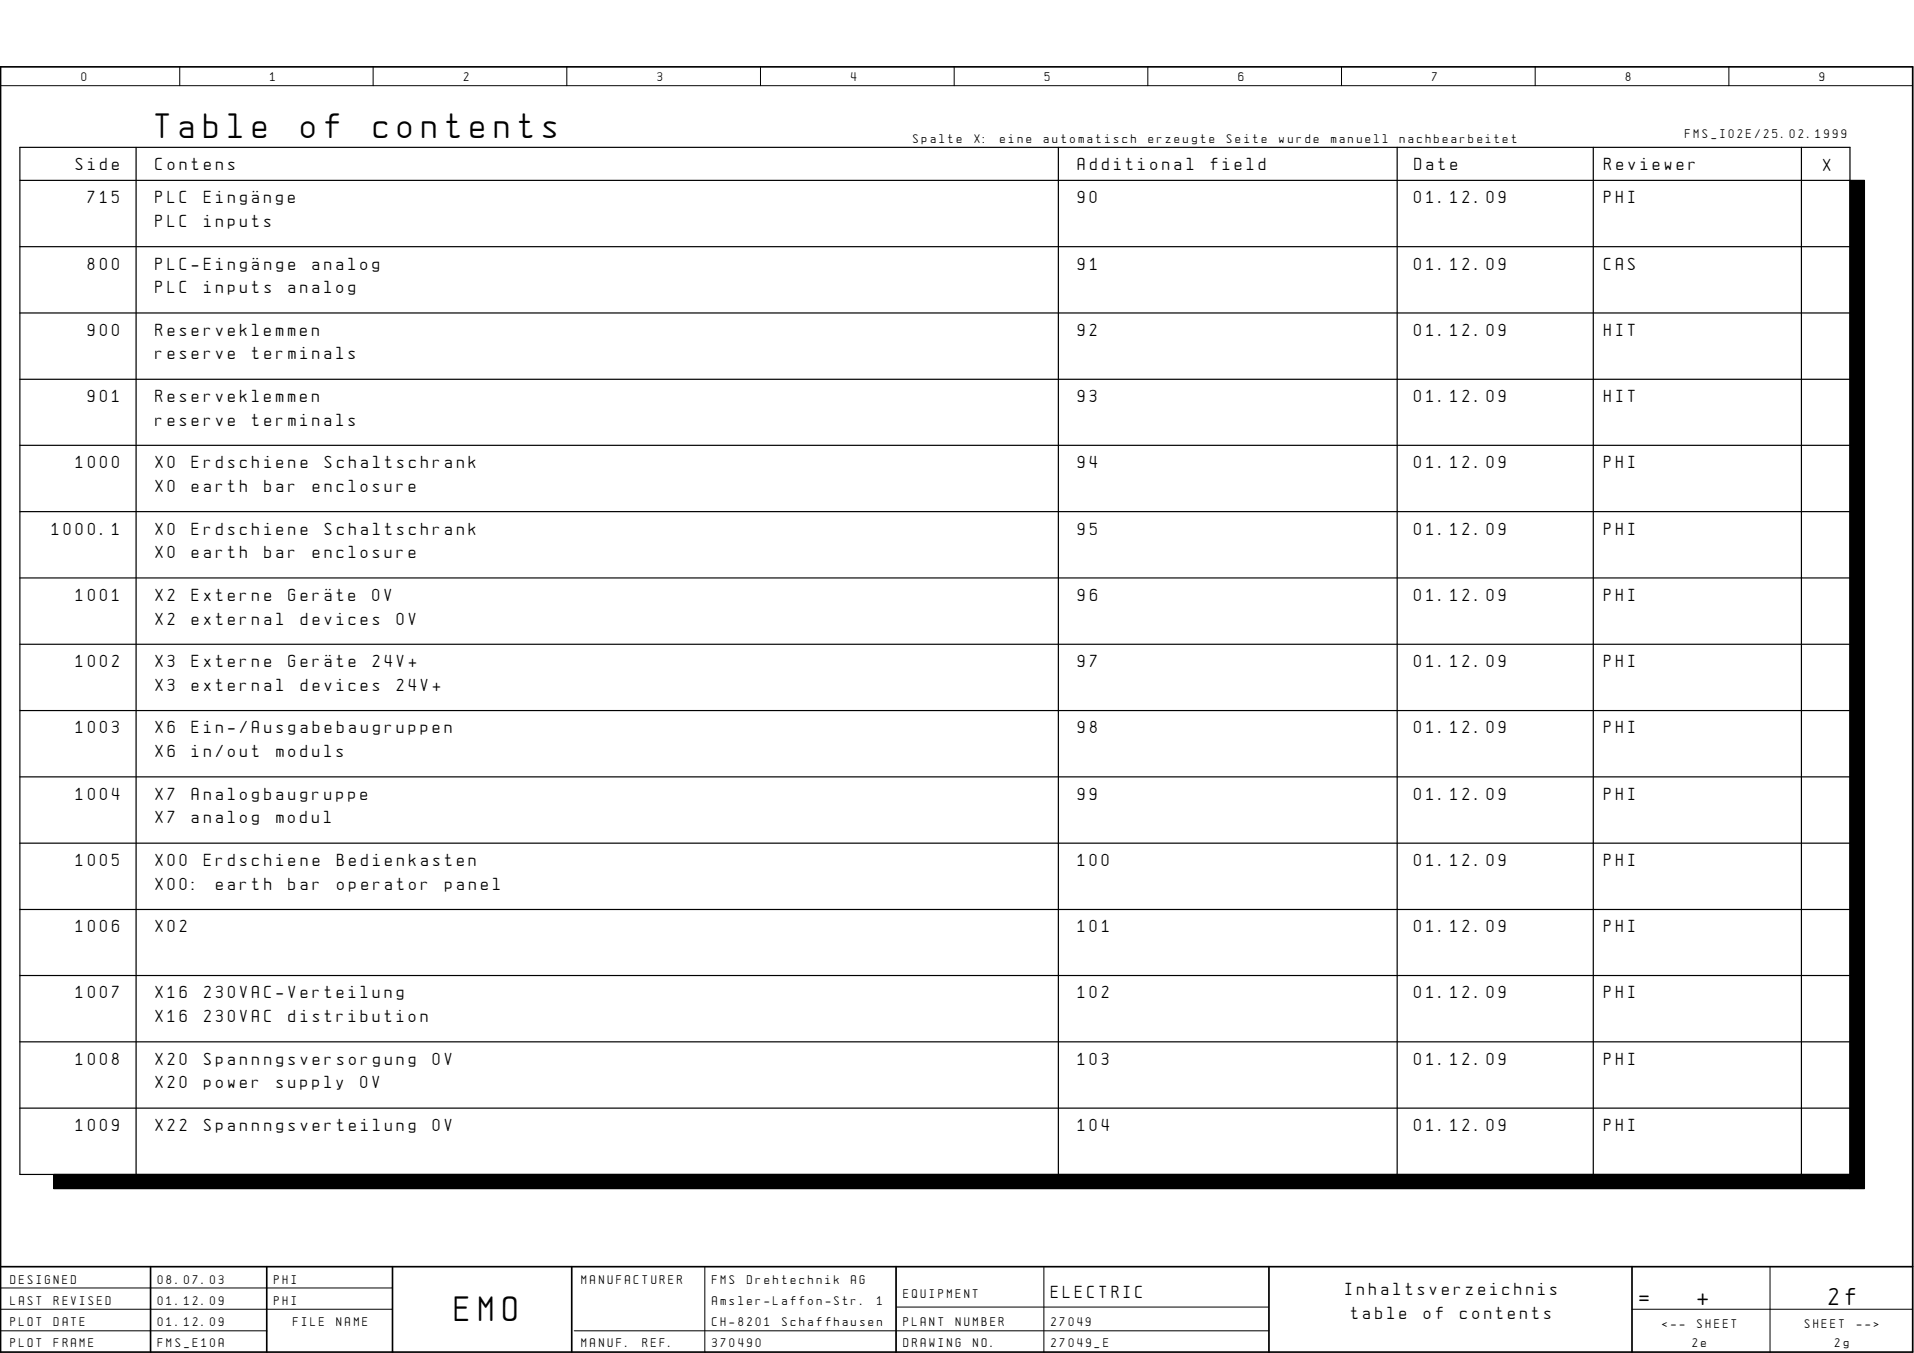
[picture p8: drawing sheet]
<svg xmlns="http://www.w3.org/2000/svg" width="297mm" height="210mm" viewBox="0 0 297 210" stroke-linecap="round" stroke-linejoin="round" font-family="sans-serif">
<defs><g id="words">
<g font-size="4.4">
<text x="24.1" y="21.4">Table</text>
<text x="46.7" y="21.4">of</text>
<text x="58" y="21.4">contents</text>
<text x="70.6" y="205">EMO</text>
</g>
<g font-size="3">
<text x="254.4" y="202.4">=</text>
<text x="263.4" y="202.4">+</text>
<text x="283.8" y="202.4">2f</text>
</g>
<g font-size="2.2">
<text x="11.8" y="26.4">Side</text>
<text x="24.1" y="26.4">Contens</text>
<text x="167.3" y="26.4">Additional</text>
<text x="187.9" y="26.4">field</text>
<text x="219.5" y="26.4">Date</text>
<text x="249" y="26.4">Reviewer</text>
<text x="283" y="26.5">X</text>
<text x="13.6" y="31.5">715</text>
<text x="24.1" y="31.5">PLC</text>
<text x="24.1" y="35.2">PLC</text>
<text x="31.7" y="31.5">Eing„nge</text>
<text x="31.7" y="35.2">inputs</text>
<text x="167.3" y="31.5">90</text>
<text x="219.5" y="31.5">01.12.09</text>
<text x="249" y="31.5">PHI</text>
<text x="13.6" y="41.8">800</text>
<text x="24.1" y="41.8">PLC-Eing„nge</text>
<text x="48.5" y="41.8">analog</text>
<text x="167.3" y="41.8">91</text>
<text x="219.5" y="41.8">01.12.09</text>
<text x="249" y="41.8">CAS</text>
<text x="24.1" y="45.5">PLC</text>
<text x="31.7" y="45.5">inputs</text>
<text x="44.8" y="45.5">analog</text>
<text x="13.6" y="52.1">900</text>
<text x="24.1" y="52.1">Reserveklemmen</text>
<text x="167.3" y="52.1">92</text>
<text x="219.5" y="52.1">01.12.09</text>
<text x="249" y="52.1">HIT</text>
<text x="24.1" y="55.8">reserve</text>
<text x="39.2" y="55.8">terminals</text>
<text x="13.6" y="62.4">901</text>
<text x="24.1" y="62.4">Reserveklemmen</text>
<text x="167.3" y="62.4">93</text>
<text x="219.5" y="62.4">01.12.09</text>
<text x="249" y="62.4">HIT</text>
<text x="24.1" y="66">reserve</text>
<text x="39.2" y="66">terminals</text>
<text x="11.8" y="72.6">1000</text>
<text x="24.1" y="72.6">X0</text>
<text x="24.1" y="76.3">X0</text>
<text x="29.8" y="72.6">Erdschiene</text>
<text x="29.8" y="76.3">earth</text>
<text x="41.1" y="76.3">bar</text>
<text x="48.6" y="76.3">enclosure</text>
<text x="50.4" y="72.6">Schaltschrank</text>
<text x="167.3" y="72.6">94</text>
<text x="219.5" y="72.6">01.12.09</text>
<text x="249" y="72.6">PHI</text>
<text x="8" y="82.9">1000.1</text>
<text x="24.1" y="82.9">X0</text>
<text x="29.8" y="82.9">Erdschiene</text>
<text x="50.4" y="82.9">Schaltschrank</text>
<text x="167.3" y="82.9">95</text>
<text x="219.5" y="82.9">01.12.09</text>
<text x="249" y="82.9">PHI</text>
<text x="24.1" y="86.6">X0</text>
<text x="29.8" y="86.6">earth</text>
<text x="41.1" y="86.6">bar</text>
<text x="48.6" y="86.6">enclosure</text>
<text x="11.8" y="93.2">1001</text>
<text x="24.1" y="93.2">X2</text>
<text x="29.8" y="93.2">Externe</text>
<text x="44.8" y="93.2">Ger„te</text>
<text x="57.8" y="93.2">0V</text>
<text x="167.3" y="93.2">96</text>
<text x="219.5" y="93.2">01.12.09</text>
<text x="249" y="93.2">PHI</text>
<text x="24.1" y="96.9">X2</text>
<text x="29.8" y="96.9">external</text>
<text x="46.7" y="96.9">devices</text>
<text x="61.6" y="96.9">0V</text>
<text x="11.8" y="103.5">1002</text>
<text x="24.1" y="103.5">X3</text>
<text x="24.1" y="107.2">X3</text>
<text x="29.8" y="103.5">Externe</text>
<text x="29.8" y="107.2">external</text>
<text x="44.8" y="103.5">Ger„te</text>
<text x="46.7" y="107.2">devices</text>
<text x="57.9" y="103.5">24V+</text>
<text x="61.6" y="107.2">24V+</text>
<text x="167.3" y="103.5">97</text>
<text x="219.5" y="103.5">01.12.09</text>
<text x="249" y="103.5">PHI</text>
<text x="11.8" y="113.8">1003</text>
<text x="24.1" y="113.8">X6</text>
<text x="29.8" y="113.8">Ein-/Ausgabebaugruppen</text>
<text x="167.3" y="113.8">98</text>
<text x="219.5" y="113.8">01.12.09</text>
<text x="249" y="113.8">PHI</text>
<text x="24.1" y="117.4">X6</text>
<text x="29.8" y="117.4">in/out</text>
<text x="42.9" y="117.4">moduls</text>
<text x="11.8" y="124.1">1004</text>
<text x="24.1" y="124.1">X7</text>
<text x="29.8" y="124.1">Analogbaugruppe</text>
<text x="167.3" y="124.1">99</text>
<text x="219.5" y="124.1">01.12.09</text>
<text x="249" y="124.1">PHI</text>
<text x="24.1" y="127.7">X7</text>
<text x="29.8" y="127.7">analog</text>
<text x="42.9" y="127.7">modul</text>
<text x="11.8" y="134.3">1005</text>
<text x="24.1" y="134.3">X00</text>
<text x="31.7" y="134.3">Erdschiene</text>
<text x="52.3" y="134.3">Bedienkasten</text>
<text x="167.3" y="134.3">100</text>
<text x="219.5" y="134.3">01.12.09</text>
<text x="249" y="134.3">PHI</text>
<text x="24.1" y="138">X00:</text>
<text x="33.5" y="138">earth</text>
<text x="44.8" y="138">bar</text>
<text x="52.3" y="138">operator</text>
<text x="69.1" y="138">panel</text>
<text x="11.8" y="144.6">1006</text>
<text x="24.1" y="144.6">X02</text>
<text x="167.3" y="144.6">101</text>
<text x="219.5" y="144.6">01.12.09</text>
<text x="249" y="144.6">PHI</text>
<text x="11.8" y="154.9">1007</text>
<text x="24.1" y="154.9">X16</text>
<text x="31.7" y="154.9">230VAC-Verteilung</text>
<text x="167.3" y="154.9">102</text>
<text x="219.5" y="154.9">01.12.09</text>
<text x="249" y="154.9">PHI</text>
<text x="24.1" y="158.6">X16</text>
<text x="31.7" y="158.6">230VAC</text>
<text x="44.8" y="158.6">distribution</text>
<text x="11.8" y="165.2">1008</text>
<text x="24.1" y="165.2">X20</text>
<text x="31.7" y="165.2">Spannngsversorgung</text>
<text x="67.2" y="165.2">0V</text>
<text x="167.3" y="165.2">103</text>
<text x="219.5" y="165.2">01.12.09</text>
<text x="249" y="165.2">PHI</text>
<text x="24.1" y="168.9">X20</text>
<text x="31.7" y="168.9">power</text>
<text x="42.9" y="168.9">supply</text>
<text x="56" y="168.9">0V</text>
<text x="11.8" y="175.5">1009</text>
<text x="24.1" y="175.5">X22</text>
<text x="31.7" y="175.5">Spannngsverteilung</text>
<text x="67.2" y="175.5">0V</text>
<text x="167.3" y="175.5">104</text>
<text x="219.5" y="175.5">01.12.09</text>
<text x="249" y="175.5">PHI</text>
<text x="163.1" y="201.3">ELECTRIC</text>
<text x="208.8" y="201">Inhaltsverzeichnis</text>
<text x="209.7" y="204.6">table</text>
<text x="221" y="204.6">of</text>
<text x="226.6" y="204.6">contents</text>
</g>
<g font-size="1.6">
<text x="12.7" y="12.6">0</text>
<text x="41.9" y="12.6">1</text>
<text x="72" y="12.6">2</text>
<text x="102.1" y="12.6">3</text>
<text x="132.1" y="12.6">4</text>
<text x="162.1" y="12.6">5</text>
<text x="192.2" y="12.6">6</text>
<text x="222.2" y="12.6">7</text>
<text x="252.3" y="12.6">8</text>
<text x="282.4" y="12.6">9</text>
<text x="141.7" y="22.1">Spalte</text>
<text x="151.2" y="22.1">X:</text>
<text x="155.2" y="22.1">eine</text>
<text x="162" y="22.1">automatisch</text>
<text x="178.2" y="22.1">erzeugte</text>
<text x="190.4" y="22.1">Seite</text>
<text x="198.5" y="22.1">wurde</text>
<text x="206.6" y="22.1">manuell</text>
<text x="217.3" y="22.1">nachbearbeitet</text>
<text x="261.5" y="21.4">FMS_I02E/25.02.1999</text>
<text x="1.6" y="199.1">DESIGNED</text>
<text x="1.6" y="202.4">LAST</text>
<text x="8.4" y="202.4">REVISED</text>
<text x="24.5" y="199.1">08.07.03</text>
<text x="24.5" y="202.4">01.12.09</text>
<text x="42.5" y="199.1">PHI</text>
<text x="42.5" y="202.4">PHI</text>
<text x="90.3" y="199.1">MANUFACTURER</text>
<text x="110.5" y="202.4">Amsler-Laffon-Str.</text>
<text x="110.5" y="199.1">FMS</text>
<text x="115.9" y="199.1">Drehtechnik</text>
<text x="132.1" y="199.1">AG</text>
<text x="136.1" y="202.4">1</text>
<text x="140.2" y="201.3">EQUIPMENT</text>
<text x="1.6" y="205.7">PLOT</text>
<text x="1.6" y="209">PLOT</text>
<text x="8.4" y="205.7">DATE</text>
<text x="8.4" y="209">FRAME</text>
<text x="24.5" y="205.7">01.12.09</text>
<text x="24.5" y="209">FMS_E10A</text>
<text x="45.5" y="205.7">FILE</text>
<text x="52.2" y="205.7">NAME</text>
<text x="90.3" y="209">MANUF.</text>
<text x="99.7" y="209">REF.</text>
<text x="110.5" y="209">370490</text>
<text x="110.5" y="205.7">CH-8201</text>
<text x="121.4" y="205.7">Schaffhausen</text>
<text x="140.2" y="205.7">PLANT</text>
<text x="140.2" y="209">DRAWING</text>
<text x="148.3" y="205.7">NUMBER</text>
<text x="151" y="209">NO.</text>
<text x="163.1" y="205.7">27049</text>
<text x="163.1" y="209">27049_E</text>
<text x="258" y="206.1">&lt;--</text>
<text x="262.7" y="209">2e</text>
<text x="263.4" y="206.1">SHEET</text>
<text x="280.1" y="206.1">SHEET</text>
<text x="284.8" y="209">2g</text>
<text x="288.2" y="206.1">--&gt;</text>
</g>
</g></defs>
<g fill="none" stroke="#000" stroke-width=".16">
<path d="M.1 13.3h296.7M27.9 10.4v2.9M57.9 10.4v2.9M88 10.4v2.9M118 10.4v2.9M148.1 10.4v2.9M178.1 10.4v2.9M208.2 10.4v2.9M238.2 10.4v2.9M268.3 10.4v2.9M.1 199.8h60.8M109.4 196.5v13.3"/>
<path d="M162 196.5v13.3M274.7 196.5v13.3M.1 203.1h60.8M.1 206.5h41.3M89.1 206.5h107.8M139.1 202.8h57.8M253.3 203.1h43.5"/>
</g>
<path d="M.1 10.4h296.7v199.4h-296.7zM.1 196.5h296.7M23.4 196.5v13.3M41.4 196.5v13.3M60.9 196.5v13.3M88.7 196.5v13.3M139.1 196.5v13.3M196.9 196.5v13.3M253.3 196.5v13.3" fill="none" stroke="#000" stroke-width=".26"/>
<g fill="none" stroke="#000" stroke-width=".19">
<path d="M3.1 22.9h284v159.3h-284zM3.1 28h284M3.1 38.3h284M21.1 22.9v159.3M164.3 22.9v159.3M216.8 22.9v159.3M247.3 22.9v159.3M279.6 22.9v159.3M287.1 28h2.2v156.4h-2.2zM3.1 48.6h284M3.1 58.8h284M3.1 69.1h284"/>
<path d="M3.1 79.4h284M3.1 89.7h284M3.1 99.9h284M3.1 110.2h284M3.1 120.5h284M3.1 130.8h284M3.1 141.1h284M3.1 151.3h284M3.1 161.6h284M3.1 171.9h284M8.3 182.2h278.8v2.2h-278.8z"/>
</g>
<path d="M287.1 28h2.2v156.4h-2.2zM8.3 182.2h278.8v2.2h-278.8z" fill="#000"/>
<use href="#words"/>
</svg>
